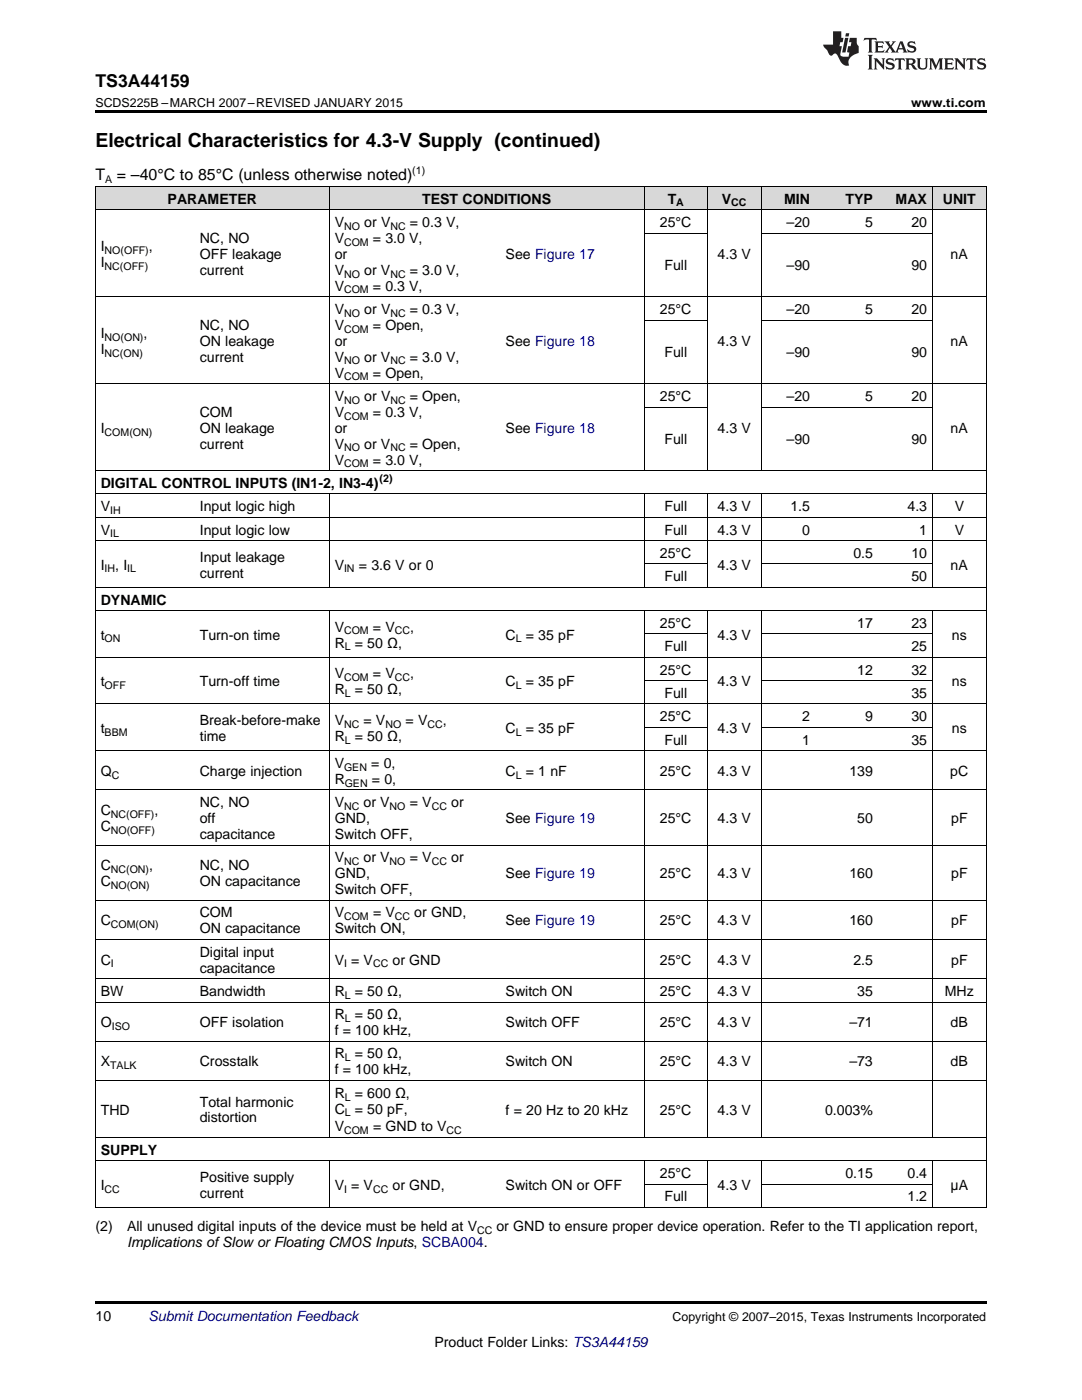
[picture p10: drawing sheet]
<svg xmlns="http://www.w3.org/2000/svg" width="216mm" height="279mm" viewBox="0 0 216 279" stroke-linecap="round" stroke-linejoin="round" font-family="sans-serif">
<defs><g id="words">
<text font-size="3.9" x="19" y="29.3">Electrical Characteristics for 4.3-V Supply (continued)</text>
<text font-size="3.5" x="19" y="17.3">TS3A44159</text>
<g font-size="3.2">
<text x="19" y="36">T</text>
<text x="23.3" y="36">= –40°C to 85°C (unless otherwise noted)</text>
</g>
<g font-size="2.8">
<text x="33.4" y="40.6">PARAMETER</text>
<text x="84.2" y="40.6">TEST CONDITIONS</text>
<text x="133.2" y="40.6">T</text>
<text x="144" y="40.6">V</text>
<text x="156.5" y="40.6">MIN</text>
<text x="168.7" y="40.6">TYP</text>
<text x="178.7" y="40.6">MAX</text>
<text x="188.1" y="40.6">UNIT</text>
<text x="66.8" y="45.3">V</text>
<text x="72.7" y="45.3">or V</text>
<text x="81.8" y="45.3">= 0.3 V,</text>
<text x="131.7" y="45.3">25°C</text>
<text x="157" y="45.3">–20</text>
<text x="172.6" y="45.3">5</text>
<text x="181.9" y="45.3">20</text>
<text x="20.1" y="50.1">I</text>
<text x="20.1" y="53.2">I</text>
<text x="29.7" y="50.1">,</text>
<text x="39.9" y="48.5">NC, NO</text>
<text x="39.9" y="51.6">OFF leakage</text>
<text x="66.8" y="48.5">V</text>
<text x="66.8" y="51.6">or</text>
<text x="74.4" y="48.5">= 3.0 V,</text>
<text x="100.9" y="51.6">See Figure 17</text>
<text x="132.6" y="54">Full</text>
<text x="143.2" y="51.6">4.3 V</text>
<text x="157" y="54">–90</text>
<text x="181.9" y="54">90</text>
<text x="189.7" y="51.6">nA</text>
<text x="39.9" y="54.8">current</text>
<text x="66.8" y="54.8">V</text>
<text x="66.8" y="58">V</text>
<text x="72.7" y="54.8">or V</text>
<text x="74.4" y="58">= 0.3 V,</text>
<text x="81.8" y="54.8">= 3.0 V,</text>
<text x="39.9" y="65.8">NC, NO</text>
<text x="66.8" y="62.7">V</text>
<text x="66.8" y="65.8">V</text>
<text x="72.7" y="62.7">or V</text>
<text x="74.4" y="65.8">= Open,</text>
<text x="81.8" y="62.7">= 0.3 V,</text>
<text x="131.7" y="62.7">25°C</text>
<text x="157" y="62.7">–20</text>
<text x="172.6" y="62.7">5</text>
<text x="181.9" y="62.7">20</text>
<text x="20.1" y="67.4">I</text>
<text x="20.1" y="70.6">I</text>
<text x="28.6" y="67.4">,</text>
<text x="39.9" y="69">ON leakage</text>
<text x="66.8" y="69">or</text>
<text x="100.9" y="69">See Figure 18</text>
<text x="132.6" y="71.3">Full</text>
<text x="143.2" y="69">4.3 V</text>
<text x="157" y="71.3">–90</text>
<text x="181.9" y="71.3">90</text>
<text x="189.7" y="69">nA</text>
<text x="39.9" y="72.2">current</text>
<text x="66.8" y="72.2">V</text>
<text x="66.8" y="75.4">V</text>
<text x="72.7" y="72.2">or V</text>
<text x="74.4" y="75.4">= Open,</text>
<text x="81.8" y="72.2">= 3.0 V,</text>
<text x="39.9" y="83.2">COM</text>
<text x="66.8" y="80">V</text>
<text x="66.8" y="83.2">V</text>
<text x="72.7" y="80">or V</text>
<text x="74.4" y="83.2">= 0.3 V,</text>
<text x="81.8" y="80">= Open,</text>
<text x="131.7" y="80">25°C</text>
<text x="157" y="80">–20</text>
<text x="172.6" y="80">5</text>
<text x="181.9" y="80">20</text>
<text x="20.1" y="86.4">I</text>
<text x="39.9" y="86.4">ON leakage</text>
<text x="39.9" y="89.5">current</text>
<text x="66.8" y="86.4">or</text>
<text x="66.8" y="89.5">V</text>
<text x="72.7" y="89.5">or V</text>
<text x="81.8" y="89.5">= Open,</text>
<text x="100.9" y="86.4">See Figure 18</text>
<text x="132.6" y="88.7">Full</text>
<text x="143.2" y="86.4">4.3 V</text>
<text x="157" y="88.7">–90</text>
<text x="181.9" y="88.7">90</text>
<text x="189.7" y="86.4">nA</text>
<text x="66.8" y="92.7">V</text>
<text x="74.4" y="92.7">= 3.0 V,</text>
<text x="20.1" y="97.4">DIGITAL CONTROL INPUTS (IN1-2, IN3-4)</text>
<text x="20.1" y="102">V</text>
<text x="20.1" y="106.7">V</text>
<text x="39.9" y="102">Input logic high</text>
<text x="39.9" y="106.7">Input logic low</text>
<text x="132.6" y="102">Full</text>
<text x="132.6" y="106.7">Full</text>
<text x="143.2" y="102">4.3 V</text>
<text x="143.2" y="106.7">4.3 V</text>
<text x="157.7" y="102">1.5</text>
<text x="160.1" y="106.7">0</text>
<text x="181.1" y="102">4.3</text>
<text x="183.4" y="106.7">1</text>
<text x="190.5" y="102">V</text>
<text x="190.5" y="106.7">V</text>
<text x="20.1" y="113.7">I</text>
<text x="23" y="113.7">, I</text>
<text x="39.9" y="112.1">Input leakage</text>
<text x="66.8" y="113.7">V</text>
<text x="71.6" y="113.7">= 3.6 V or 0</text>
<text x="131.7" y="111.3">25°C</text>
<text x="143.2" y="113.7">4.3 V</text>
<text x="170.3" y="111.3">0.5</text>
<text x="181.9" y="111.3">10</text>
<text x="189.7" y="113.7">nA</text>
<text x="39.9" y="115.3">current</text>
<text x="132.6" y="116">Full</text>
<text x="181.9" y="116">50</text>
<text x="20.1" y="120.7">DYNAMIC</text>
<text x="131.7" y="125.3">25°C</text>
<text x="171.1" y="125.3">17</text>
<text x="181.9" y="125.3">23</text>
<text x="20.1" y="127.6">t</text>
<text x="39.9" y="127.6">Turn-on time</text>
<text x="66.8" y="126">V</text>
<text x="66.8" y="129.2">R</text>
<text x="70.8" y="129.2">= 50 Ω,</text>
<text x="74.4" y="126">= V</text>
<text x="81.8" y="126">,</text>
<text x="100.9" y="127.6">C</text>
<text x="104.9" y="127.6">= 35 pF</text>
<text x="132.6" y="130">Full</text>
<text x="143.2" y="127.6">4.3 V</text>
<text x="181.9" y="130">25</text>
<text x="189.9" y="127.6">ns</text>
<text x="20.1" y="136.9">t</text>
<text x="39.9" y="136.9">Turn-off time</text>
<text x="66.8" y="135.4">V</text>
<text x="74.4" y="135.4">= V</text>
<text x="81.8" y="135.4">,</text>
<text x="100.9" y="136.9">C</text>
<text x="104.9" y="136.9">= 35 pF</text>
<text x="131.7" y="134.6">25°C</text>
<text x="143.2" y="136.9">4.3 V</text>
<text x="171.1" y="134.6">12</text>
<text x="181.9" y="134.6">32</text>
<text x="189.9" y="136.9">ns</text>
<text x="66.8" y="138.5">R</text>
<text x="70.8" y="138.5">= 50 Ω,</text>
<text x="131.7" y="143.9">25°C</text>
<text x="132.6" y="139.3">Full</text>
<text x="160.1" y="143.9">2</text>
<text x="172.6" y="143.9">9</text>
<text x="181.9" y="139.3">35</text>
<text x="181.9" y="143.9">30</text>
<text x="20.1" y="146.3">t</text>
<text x="39.9" y="144.7">Break-before-make</text>
<text x="39.9" y="147.8">time</text>
<text x="66.8" y="144.7">V</text>
<text x="66.8" y="147.8">R</text>
<text x="70.8" y="147.8">= 50 Ω,</text>
<text x="72.5" y="144.7">= V</text>
<text x="80.9" y="144.7">= V</text>
<text x="88.4" y="144.7">,</text>
<text x="100.9" y="146.3">C</text>
<text x="104.9" y="146.3">= 35 pF</text>
<text x="132.6" y="148.6">Full</text>
<text x="143.2" y="146.3">4.3 V</text>
<text x="160.1" y="148.6">1</text>
<text x="181.9" y="148.6">35</text>
<text x="189.9" y="146.3">ns</text>
<text x="20.1" y="154.8">Q</text>
<text x="39.9" y="154.8">Charge injection</text>
<text x="66.8" y="153.2">V</text>
<text x="74.1" y="153.2">= 0,</text>
<text x="100.9" y="154.8">C</text>
<text x="104.9" y="154.8">= 1 nF</text>
<text x="131.7" y="154.8">25°C</text>
<text x="143.2" y="154.8">4.3 V</text>
<text x="169.5" y="154.8">139</text>
<text x="189.6" y="154.8">pC</text>
<text x="39.9" y="161.1">NC, NO</text>
<text x="66.8" y="156.4">R</text>
<text x="66.8" y="161.1">V</text>
<text x="72.5" y="161.1">or V</text>
<text x="74.2" y="156.4">= 0,</text>
<text x="81.8" y="161.1">= V</text>
<text x="90" y="161.1">or</text>
<text x="20.1" y="162.7">C</text>
<text x="20.1" y="165.8">C</text>
<text x="30.8" y="162.7">,</text>
<text x="39.9" y="164.3">off</text>
<text x="39.9" y="167.4">capacitance</text>
<text x="66.8" y="164.3">GND,</text>
<text x="66.8" y="167.4">Switch OFF,</text>
<text x="100.9" y="164.3">See Figure 19</text>
<text x="131.7" y="164.3">25°C</text>
<text x="143.2" y="164.3">4.3 V</text>
<text x="171.1" y="164.3">50</text>
<text x="189.8" y="164.3">pF</text>
<text x="20.1" y="173.7">C</text>
<text x="29.8" y="173.7">,</text>
<text x="39.9" y="173.7">NC, NO</text>
<text x="66.8" y="172.1">V</text>
<text x="72.5" y="172.1">or V</text>
<text x="81.8" y="172.1">= V</text>
<text x="90" y="172.1">or</text>
<text x="20.1" y="176.8">C</text>
<text x="39.9" y="176.8">ON capacitance</text>
<text x="66.8" y="175.3">GND,</text>
<text x="66.8" y="178.4">Switch OFF,</text>
<text x="100.9" y="175.3">See Figure 19</text>
<text x="131.7" y="175.3">25°C</text>
<text x="143.2" y="175.3">4.3 V</text>
<text x="169.5" y="175.3">160</text>
<text x="189.8" y="175.3">pF</text>
<text x="20.1" y="184.7">C</text>
<text x="39.9" y="183.1">COM</text>
<text x="66.8" y="183.1">V</text>
<text x="74.4" y="183.1">= V</text>
<text x="82.7" y="183.1">or GND,</text>
<text x="100.9" y="184.7">See Figure 19</text>
<text x="131.7" y="184.7">25°C</text>
<text x="143.2" y="184.7">4.3 V</text>
<text x="169.5" y="184.7">160</text>
<text x="189.8" y="184.7">pF</text>
<text x="39.9" y="186.3">ON capacitance</text>
<text x="39.9" y="190.9">Digital input</text>
<text x="66.8" y="186.3">Switch ON,</text>
<text x="20.1" y="192.5">C</text>
<text x="39.9" y="194.1">capacitance</text>
<text x="66.8" y="192.5">V = V</text>
<text x="78.3" y="192.5">or GND</text>
<text x="131.7" y="192.5">25°C</text>
<text x="143.2" y="192.5">4.3 V</text>
<text x="170.3" y="192.5">2.5</text>
<text x="189.8" y="192.5">pF</text>
<text x="20.1" y="198.8">BW</text>
<text x="39.9" y="198.8">Bandwidth</text>
<text x="66.8" y="198.8">R</text>
<text x="66.8" y="203.4">R</text>
<text x="70.8" y="198.8">= 50 Ω,</text>
<text x="70.8" y="203.4">= 50 Ω,</text>
<text x="100.9" y="198.8">Switch ON</text>
<text x="131.7" y="198.8">25°C</text>
<text x="143.2" y="198.8">4.3 V</text>
<text x="171.1" y="198.8">35</text>
<text x="188.5" y="198.8">MHz</text>
<text x="20.1" y="205">O</text>
<text x="39.9" y="205">OFF isolation</text>
<text x="66.8" y="206.6">f = 100 kHz,</text>
<text x="100.9" y="205">Switch OFF</text>
<text x="131.7" y="205">25°C</text>
<text x="143.2" y="205">4.3 V</text>
<text x="169.5" y="205">–71</text>
<text x="189.7" y="205">dB</text>
<text x="20.1" y="212.8">X</text>
<text x="39.9" y="212.8">Crosstalk</text>
<text x="66.8" y="211.2">R</text>
<text x="66.8" y="214.4">f = 100 kHz,</text>
<text x="70.8" y="211.2">= 50 Ω,</text>
<text x="100.9" y="212.8">Switch ON</text>
<text x="131.7" y="212.8">25°C</text>
<text x="143.2" y="212.8">4.3 V</text>
<text x="169.5" y="212.8">–73</text>
<text x="189.7" y="212.8">dB</text>
<text x="39.9" y="220.8">Total harmonic</text>
<text x="66.8" y="219.1">R</text>
<text x="70.8" y="219.1">= 600 Ω,</text>
<text x="20.1" y="222.4">THD</text>
<text x="39.9" y="224">distortion</text>
<text x="66.8" y="222.2">C</text>
<text x="66.8" y="225.8">V</text>
<text x="70.8" y="222.2">= 50 pF,</text>
<text x="74.4" y="225.8">= GND to V</text>
<text x="100.9" y="222.4">f = 20 Hz to 20 kHz</text>
<text x="131.7" y="222.4">25°C</text>
<text x="143.2" y="222.4">4.3 V</text>
<text x="164.6" y="222.4">0.003%</text>
<text x="20.1" y="230.5">SUPPLY</text>
<text x="20.1" y="237.5">I</text>
<text x="39.9" y="235.9">Positive supply</text>
<text x="39.9" y="239">current</text>
<text x="66.8" y="237.5">V = V</text>
<text x="78.3" y="237.5">or GND,</text>
<text x="100.9" y="237.5">Switch ON or OFF</text>
<text x="131.7" y="235.1">25°C</text>
<text x="132.6" y="239.8">Full</text>
<text x="143.2" y="237.5">4.3 V</text>
<text x="168.7" y="235.1">0.15</text>
<text x="181.1" y="235.1">0.4</text>
<text x="181.1" y="239.8">1.2</text>
<text x="189.7" y="237.5">μA</text>
<text x="19" y="245.6">(2)</text>
<text x="25.4" y="245.6">All unused digital inputs of the device must be held at V</text>
<text x="99.1" y="245.6">or GND to ensure proper device operation. Refer to the TI application report,</text>
<text x="25.4" y="248.8">Implications ofSlow or Floating CMOS Inputs, SCBA004.</text>
<text x="19" y="263.6">10</text>
<text x="86.7" y="268.9">Product Folder Links: TS3A44159</text>
</g>
<text font-size="2.8" fill="#0000c8" x="29.6" y="263.6">Submit Documentation Feedback</text>
<g font-size="2.5">
<text x="19" y="21.4">SCDS225B –MARCH 2007–REVISED JANUARY 2015</text>
<text x="181.8" y="21.4">www.ti.com</text>
<text x="134.2" y="263.6">Copyright © 2007–2015, Texas Instruments Incorporated</text>
</g>
<g font-size="2.1">
<text x="82.3" y="34.7">(1)</text>
<text x="21" y="36.6">A</text>
<text x="134.9" y="41.2">A</text>
<text x="145.9" y="41.2">CC</text>
<text x="68.7" y="45.9">NO</text>
<text x="77.9" y="45.9">NC</text>
<text x="20.9" y="50.6">NO(OFF)</text>
<text x="20.9" y="53.8">NC(OFF)</text>
<text x="68.7" y="49">COM</text>
<text x="68.7" y="55.4">NO</text>
<text x="68.7" y="58.6">COM</text>
<text x="77.9" y="55.4">NC</text>
<text x="68.7" y="63.2">NO</text>
<text x="77.9" y="63.2">NC</text>
<text x="20.9" y="68">NO(ON)</text>
<text x="20.9" y="71.2">NC(ON)</text>
<text x="68.7" y="66.4">COM</text>
<text x="68.7" y="72.7">NO</text>
<text x="68.7" y="75.9">COM</text>
<text x="77.9" y="72.7">NC</text>
<text x="68.7" y="80.6">NO</text>
<text x="68.7" y="83.7">COM</text>
<text x="77.9" y="80.6">NC</text>
<text x="20.9" y="86.9">COM(ON)</text>
<text x="68.7" y="90.1">NO</text>
<text x="68.7" y="93.3">COM</text>
<text x="77.9" y="90.1">NC</text>
<text x="75.8" y="96.2">(2)</text>
<text x="22" y="102.6">IH</text>
<text x="22" y="107.2">IL</text>
<text x="20.9" y="114.2">IH</text>
<text x="25.4" y="114.2">IL</text>
<text x="68.7" y="114.2">IN</text>
<text x="20.9" y="128.2">ON</text>
<text x="68.7" y="126.6">COM</text>
<text x="68.8" y="129.8">L</text>
<text x="78.8" y="126.6">CC</text>
<text x="102.9" y="128.2">L</text>
<text x="20.9" y="137.5">OFF</text>
<text x="68.7" y="135.9">COM</text>
<text x="78.8" y="135.9">CC</text>
<text x="102.9" y="137.5">L</text>
<text x="68.8" y="139.1">L</text>
<text x="20.9" y="146.8">BBM</text>
<text x="68.7" y="145.2">NC</text>
<text x="68.8" y="148.4">L</text>
<text x="76.9" y="145.2">NO</text>
<text x="85.3" y="145.2">CC</text>
<text x="102.9" y="146.8">L</text>
<text x="22.3" y="155.4">C</text>
<text x="68.7" y="153.8">GEN</text>
<text x="102.9" y="155.4">L</text>
<text x="68.7" y="161.6">NC</text>
<text x="68.8" y="157">GEN</text>
<text x="77.8" y="161.6">NO</text>
<text x="86.1" y="161.6">CC</text>
<text x="22.1" y="163.2">NC(OFF)</text>
<text x="22.1" y="166.4">NO(OFF)</text>
<text x="68.7" y="172.6">NC</text>
<text x="77.8" y="172.6">NO</text>
<text x="86.1" y="172.6">CC</text>
<text x="22.1" y="174.2">NC(ON)</text>
<text x="22.1" y="177.4">NO(ON)</text>
<text x="22.1" y="185.2">COM(ON)</text>
<text x="68.7" y="183.7">COM</text>
<text x="78.8" y="183.7">CC</text>
<text x="22.1" y="193.1">I</text>
<text x="68.7" y="193.1">I</text>
<text x="74.4" y="193.1">CC</text>
<text x="68.8" y="199.3">L</text>
<text x="68.8" y="204">L</text>
<text x="22.3" y="205.6">ISO</text>
<text x="22" y="213.4">TALK</text>
<text x="68.8" y="211.8">L</text>
<text x="68.8" y="219.6">L</text>
<text x="68.7" y="226.4">COM</text>
<text x="68.8" y="222.8">L</text>
<text x="89.1" y="226.4">CC</text>
<text x="20.9" y="238">CC</text>
<text x="68.7" y="238">I</text>
<text x="74.4" y="238">CC</text>
<text x="95.2" y="246.2">CC</text>
</g>
</g></defs>
<g fill="#d8d8d8">
<path d="M19 37.3h19.8v4.6h-19.8z"/>
<path d="M38.8 37.3h26.9v4.6h-26.9z"/>
<path d="M65.7 37.3h34.1v4.6h-34.1z"/>
<path d="M99.8 37.3h28.8v4.6h-28.8z"/>
<path d="M128.6 37.3h12.5v4.6h-12.5z"/>
<path d="M141.1 37.3h10.8v4.6h-10.8z"/>
<path d="M151.9 37.3h10.8v4.6h-10.8z"/>
<path d="M162.7 37.3h12.6v4.6h-12.6z"/>
<path d="M175.3 37.3h10.8v4.6h-10.8z"/>
<path d="M186.1 37.3h10.7v4.6h-10.7z"/>
</g>
<path d="M19 22h177.8v.5h-177.8zM19 241l.2 .1zM65.6 241l.1 .1zM99.7 241l.1 .1zM128.5 241l.1 .1zM141 241l.1 .1zM151.8 241l.1 .1zM162.6 241l.1 .1zM175.2 241l.1 .1zM185.9 241l.2 .1zM196.7 241l.1 .1zM19 259.7h177.8v.5h-177.8z" fill="#000"/>
<g fill="none" stroke="#000" stroke-width=".2">
<path d="M19 37.2h177.8M19.1 37.2v203.9M65.7 37.2v56.8M128.5 37.2v56.8M141.1 37.2v56.8M151.9 37.2v56.8M186 37.2v56.8M196.8 37.2v203.9M19 59.2h177.8M19 41.9h177.8M128.6 46.5h12.5M151.9 46.5h34.2"/>
<path d="M19 76.6h177.8M128.6 63.9h12.5M151.9 63.9h34.2M19 98.6h177.8M19 93.9h177.8M65.7 98.6v18.7M128.5 98.6v18.7M128.6 81.2h12.5M141.1 98.6v18.7M151.9 98.6v18.7M151.9 81.2h34.2M186 98.6v18.7"/>
<path d="M19 117.2h177.8M19 107.9h177.8M19 103.2h177.8M128.6 112.6h12.5M151.9 112.6h34.2M19 131.2h177.8M19 121.9h177.8M65.7 121.9v105.2M128.5 121.9v105.2M128.6 135.8h12.5M128.6 126.5h12.5M141.1 121.9v105.2"/>
<path d="M151.9 121.9v105.2M151.9 135.8h34.2M151.9 126.5h34.2M186 121.9v105.2M19 157.6h177.8M19 149.8h177.8M19 140.5h177.8M128.6 145.2h12.5M151.9 145.2h34.2M19 179.7h177.8M19 168.6h177.8M19 200h177.8"/>
<path d="M19 195.3h177.8M19 187.5h177.8M19 215.6h177.8M19 207.8h177.8M19 231.7h177.8M19 227h177.8M65.7 231.7v9.4M128.5 231.7v9.4M128.6 236.3h12.5M141.1 231.7v9.4M151.9 231.7v9.4M151.9 236.3h34.2"/>
<path d="M186 231.7v9.4M19 241h177.8"/>
</g>
<g fill="#231f20">
<path d="M172.5 7.6l-.1 .5 .4-.2h.6v.1v2.1l-.2 .4h.9l-.2-.4v-2.1l.1-.1h.5l.5 .2-.2-.5zM174.5 8.3l.2 .3v1.5l-.2 .4h1.8l.2-.6a1.04 1.04 0 0 1-1.3 .2v-.7h.6l.3 .2v-.6l-.3 .2h-.6v-.6l.8-.1 .4 .3-.2-.5zM176.5 8.3l.9 1.1-.9 1.1h.8l-.2-.2 .4-.7 .5 .7-.2 .2h1.5l-.2-.2 .2-.4h.9l.1 .4-.2 .2h1l-.3-.3-.7-1.9h-.5l-.9 2-.8-1 .9-1h-.8l.1 .3-.4 .5-.3-.6 .1-.2zM179.7 8.6l.4 1h-.7zM181.3 8.4a.63 .63 0 0 0-.2 .7 .63 .63 0 0 0 .6 .4l.6 .2 .1 .2a.75 .75 0 0 1-.7 .4 .75 .75 0 0 1-.6-.5l.1 .7 .1-.1a1.11 1.11 0 0 0 1.5-.6 1.13 1.13 0 0 0-1.2-.8l-.1-.4a1.04 1.04 0 0 1 1.2 .2l-.2-.5-.2 .1-.4-.2zM173.2 10.9l.2 .4v2.2l-.2 .4h1l-.3-.4v-2.2l.3-.4zM174.3 11.6l.3 .4v1.5l-.3 .4h.8l-.2-.4v-1.3l1.5 1.7v-1.9l.2-.4h-.7l.2 .4v.9l-1.1-1.3zM177 11.8a.62 .62 0 0 0-.2 .7 .62 .62 0 0 0 .6 .4l.6 .1 .1 .3a.76 .76 0 0 1-.7 .3 .76 .76 0 0 1-.7-.4l.2 .7 .1-.1a1.11 1.11 0 0 0 1.5-.6 1.13 1.13 0 0 0-1.2-.8l-.1-.4a1.04 1.04 0 0 1 1.2 .2l-.2-.6-.2 .1-.5-.1zM178.7 11.6l-.2 .6a.61 .61 0 0 1 .8-.3v1.6l-.2 .4h.9l-.2-.4v-1.6a.63 .63 0 0 1 .7 .3l-.1-.6zM180.6 11.6l.3 .4v1.5l-.3 .4h1l-.2-.2-.1-.8 .6 .2a.76 .76 0 0 0 1.2 .7l-1-1a.58 .58 0 0 0 .6-.5 .58 .58 0 0 0-.5-.6zM181.4 11.9h.1a.45 .45 0 0 1 .5 .1 .45 .45 0 0 1 .1 .5l-.8 .2zM182.9 11.6l.2 .2a2.17 2.17 0 0 0 .3 1.9 .99 .99 0 0 0 1.6-.6v-1.1l.2-.4h-.7l.2 .2a1.92 1.92 0 0 1-.2 1.8 .6 .6 0 0 1-.9-.5v-1.1l.2-.4zM185.4 11.6l.2 .4v1.5l-.2 .4h.7l-.2-.4v-1.4l.8 1.8 .8-1.8v1.4l-.2 .4h.9l-.2-.4v-1.5l.2-.4h-.8l-.6 1.5-.6-1.5zM188.4 11.6l.2 .4v1.5l-.2 .4h1.8l.1-.6a1.04 1.04 0 0 1-1.2 .1v-.6h.5l.4 .2v-.6l-.4 .2h-.5v-.7h.8l.3 .3-.1-.6zM190.5 11.6l.2 .4v1.5l-.2 .4h.7l-.2-.4v-1.3l1.5 1.7v-1.9l.2-.4h-.7l.2 .4v.9l-1.1-1.3zM192.9 11.6l-.1 .6a.61 .61 0 0 1 .7-.3l.1 1.6-.3 .4h1l-.3-.4 .1-1.6a.63 .63 0 0 1 .7 .3l-.1-.6zM195.2 11.8a.62 .62 0 0 0-.2 .7 .62 .62 0 0 0 .6 .4l.6 .1 .1 .3a.76 .76 0 0 1-.7 .3 .76 .76 0 0 1-.6-.4l.1 .7 .1-.1a1.11 1.11 0 0 0 1.6-.6 1.13 1.13 0 0 0-1.3-.8l-.1-.4a1.04 1.04 0 0 1 1.2 .2l-.1-.6-.2 .1-.5-.1z"/>
<path d="M166.2 6.3v2.6h-1.9v.4l.8 .9a.91 .91 0 0 0 1 .8 .56 .56 0 0 1 .5-.3 .56 .56 0 0 1 .5 .3l.4 .8a1.53 1.53 0 0 0 1.9 1.2 1.54 1.54 0 0 1 1-2.1l.9-.3v-1.4a1.52 1.52 0 0 1-.4-1.6h-1.3l-.2 .8h.5l-.2 .8h-.5l-.1 1v.2l.4 .1-.2 .8a1.93 1.93 0 0 1-1.6-.3l.3-1.8h-.5l.2-.8h.4l.2-.8h-.4v-1.3zM168.6 7.6l-.6 2.9h.7l.6-2.9zM168.8 6.6l-.1 .7h.6l.2-.7z"/>
</g>
<use href="#words"/>
</svg>
